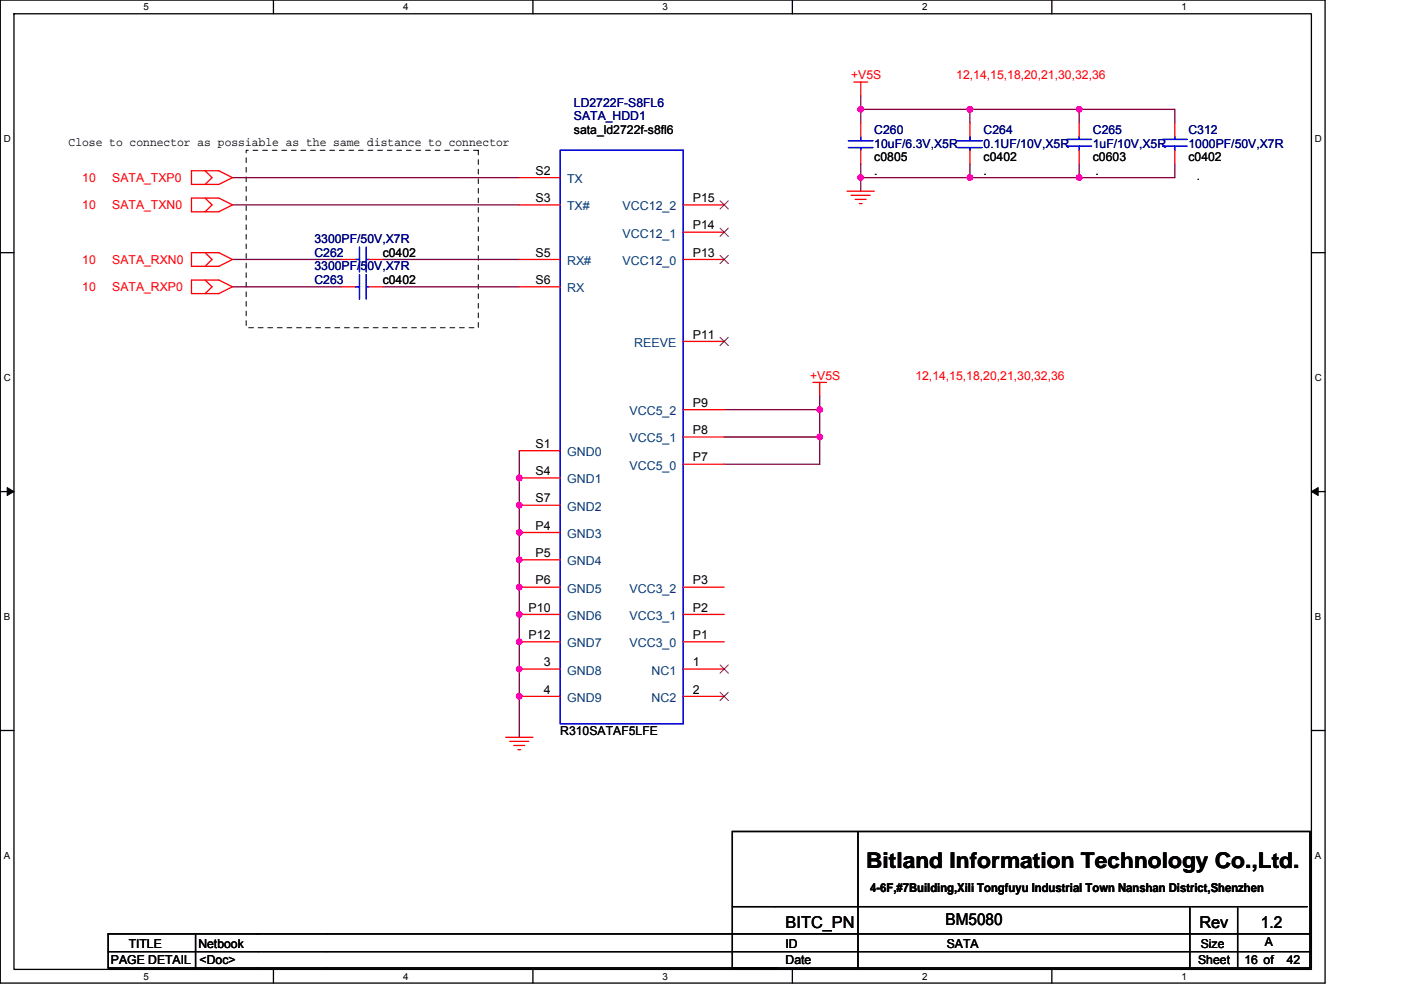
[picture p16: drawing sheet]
<svg xmlns="http://www.w3.org/2000/svg" width="297mm" height="210mm" viewBox="0 0 297 210" stroke-linecap="round" stroke-linejoin="round" font-family="sans-serif">
<defs><g id="words">
<text font-size="4.6" x="183.6" y="184.1">Bitland Information Technology Co.,Ltd.</text>
<g font-size="3.5">
<text x="166.6" y="196.8">BITC_PN</text>
<text x="200.4" y="196.3">BM5080</text>
<text x="254.3" y="196.8">Rev</text>
<text x="267.3" y="196.8">1.2</text>
</g>
<g font-size="2.6" fill="#f00">
<text x="180.5" y="16.8">+V5S</text>
<text x="202.8" y="16.8">12,14,15,18,20,21,30,32,36</text>
<text x="17.4" y="38.5">10</text>
<text x="23.8" y="38.5">SATA_TXP0</text>
<text x="17.4" y="44.3">10</text>
<text x="23.8" y="44.3">SATA_TXN0</text>
<text x="17.4" y="55.9">10</text>
<text x="23.8" y="55.9">SATA_RXN0</text>
<text x="17.4" y="61.7">10</text>
<text x="23.8" y="61.7">SATA_RXP0</text>
<text x="171.8" y="80.5">+V5S</text>
<text x="194.1" y="80.5">12,14,15,18,20,21,30,32,36</text>
</g>
<g font-size="2.6" fill="#000080">
<text x="121.7" y="22.6">LD2722F-S8FL6</text>
<text x="121.7" y="25.5">SATA_HDD1</text>
<text x="185.4" y="28.4">C260</text>
<text x="208.6" y="28.4">C264</text>
<text x="231.7" y="28.4">C265</text>
<text x="252" y="28.4">C312</text>
<text x="185.4" y="31.3">10uF/6.3V,X5R</text>
<text x="208.6" y="31.3">0.1UF/10V,X5R</text>
<text x="231.7" y="31.3">1uF/10V,X5R</text>
<text x="252" y="31.3">1000PF/50V,X7R</text>
<text x="66.7" y="51.6">3300PF/50V,X7R</text>
<text x="66.7" y="54.5">C262</text>
<text x="66.7" y="57.4">3300PF/50V,X7R</text>
<text x="66.7" y="60.3">C263</text>
</g>
<g font-size="2.6">
<text x="121.7" y="28.4">sata_ld2722f-s8fl6</text>
<text x="14.5" y="31.1">Close to connector as possiable as the same distance to connector</text>
<text x="185.4" y="34.2">c0805</text>
<text x="208.6" y="34.2">c0402</text>
<text x="231.7" y="34.2">c0603</text>
<text x="252" y="34.2">c0402</text>
<text x="113.5" y="37.1">S2</text>
<text x="185.4" y="37.1">.</text>
<text x="208.6" y="37.1">.</text>
<text x="232.3" y="37.1">.</text>
<text x="253.7" y="38.3">.</text>
<text x="113.5" y="42.9">S3</text>
<text x="146.9" y="42.9">P15</text>
<text x="146.9" y="48.7">P14</text>
<text x="81.1" y="54.5">c0402</text>
<text x="113.5" y="54.4">S5</text>
<text x="146.9" y="54.4">P13</text>
<text x="81.1" y="60.3">c0402</text>
<text x="113.5" y="60.2">S6</text>
<text x="146.9" y="71.8">P11</text>
<text x="146.9" y="86.3">P9</text>
<text x="113.5" y="95">S1</text>
<text x="146.9" y="92.1">P8</text>
<text x="113.5" y="100.8">S4</text>
<text x="146.9" y="97.9">P7</text>
<text x="113.5" y="106.6">S7</text>
<text x="113.5" y="112.4">P4</text>
<text x="113.5" y="118.2">P5</text>
<text x="113.5" y="124">P6</text>
<text x="146.9" y="124">P3</text>
<text x="112.1" y="129.7">P10</text>
<text x="146.9" y="129.7">P2</text>
<text x="112.1" y="135.5">P12</text>
<text x="146.9" y="135.5">P1</text>
<text x="115.3" y="141.3">3</text>
<text x="146.9" y="141.3">1</text>
<text x="115.3" y="147.1">4</text>
<text x="146.9" y="147.1">2</text>
<text x="118.8" y="155.8">R310SATAF5LFE</text>
<text x="184.5" y="189.2">4-6F,#7Building,Xili Tongfuyu Industrial Town Nanshan District,Shenzhen</text>
<text x="27.3" y="201">TITLE</text>
<text x="42.1" y="201">Netbook</text>
<text x="166.6" y="201">ID</text>
<text x="200.7" y="201">SATA</text>
<text x="254.6" y="201">Size</text>
<text x="268.2" y="200.7">A</text>
<text x="23.5" y="204.5">PAGE DETAIL</text>
<text x="42.3" y="204.5">&lt;Doc&gt;</text>
<text x="166.6" y="204.5">Date</text>
<text x="254" y="204.5">Sheet</text>
<text x="263.9" y="204.5">16 of</text>
<text x="272.8" y="204.5">42</text>
</g>
<g font-size="2.6" fill="#004080">
<text x="120.2" y="38.8">TX</text>
<text x="120.2" y="44.6">TX#</text>
<text x="132" y="44.6">VCC12_2</text>
<text x="132" y="50.4">VCC12_1</text>
<text x="120.2" y="56.2">RX#</text>
<text x="132" y="56.2">VCC12_0</text>
<text x="120.2" y="62">RX</text>
<text x="134.5" y="73.6">REEVE</text>
<text x="133.5" y="88.1">VCC5_2</text>
<text x="133.5" y="93.9">VCC5_1</text>
<text x="120.2" y="96.8">GND0</text>
<text x="133.5" y="99.6">VCC5_0</text>
<text x="120.2" y="102.5">GND1</text>
<text x="120.2" y="108.3">GND2</text>
<text x="120.2" y="114.1">GND3</text>
<text x="120.2" y="119.9">GND4</text>
<text x="120.2" y="125.7">GND5</text>
<text x="133.5" y="125.7">VCC3_2</text>
<text x="120.2" y="131.5">GND6</text>
<text x="133.5" y="131.5">VCC3_1</text>
<text x="120.2" y="137.3">GND7</text>
<text x="133.5" y="137.3">VCC3_0</text>
<text x="120.2" y="143.1">GND8</text>
<text x="138.1" y="143.1">NC1</text>
<text x="120.2" y="148.9">GND9</text>
<text x="138.1" y="148.9">NC2</text>
</g>
<g font-size="2.1">
<text x="30.5" y="2.2">5</text>
<text x="85.5" y="2.2">4</text>
<text x="140.5" y="2.2">3</text>
<text x="195.5" y="2.2">2</text>
<text x="250.5" y="2.2">1</text>
<text x=".8" y="30.1">D</text>
<text x="278.8" y="30.1">D</text>
<text x=".8" y="80.8">C</text>
<text x="278.8" y="80.8">C</text>
<text x=".8" y="131.4">B</text>
<text x="278.8" y="131.4">B</text>
<text x=".8" y="182.1">A</text>
<text x="278.8" y="182.1">A</text>
<text x="30.5" y="207.8">5</text>
<text x="85.5" y="207.8">4</text>
<text x="140.5" y="207.8">3</text>
<text x="195.5" y="207.8">2</text>
<text x="250.5" y="207.8">1</text>
</g>
</g></defs>
<path d="M.1 0h280.8v208.5h-280.8zM3 2.9h275v202.7h-275z" fill="none" stroke="#000" stroke-width=".28"/>
<g fill="#fff">
<path d="M30.5 .3h1.1v2.3h-1.1z"/>
<path d="M30.5 205.9h1.1v2.3h-1.1z"/>
</g>
<path d="M58 0v2.9M58 205.6v2.9" fill="none" stroke="#000" stroke-width=".28"/>
<g fill="#fff">
<path d="M85.5 .3h1.1v2.3h-1.1z"/>
<path d="M85.5 205.9h1.1v2.3h-1.1z"/>
</g>
<path d="M113 0v2.9M113 205.6v2.9" fill="none" stroke="#000" stroke-width=".28"/>
<g fill="#fff">
<path d="M140.5 .3h1.1v2.3h-1.1z"/>
<path d="M140.5 205.9h1.1v2.3h-1.1z"/>
</g>
<path d="M168 0v2.9M168 205.6v2.9" fill="none" stroke="#000" stroke-width=".28"/>
<g fill="#fff">
<path d="M195.5 .3h1.2v2.3h-1.2z"/>
<path d="M195.5 205.9h1.2v2.3h-1.2z"/>
</g>
<path d="M223 0v2.9M223 205.6v2.9" fill="none" stroke="#000" stroke-width=".28"/>
<g fill="#fff">
<path d="M250.5 .3h1.2v2.3h-1.2z"/>
<path d="M250.5 205.9h1.2v2.3h-1.2z"/>
<path d="M.8 28.3h1.5v2.3h-1.5z"/>
<path d="M278.8 28.3h1.5v2.3h-1.5z"/>
<path d="M.8 78.9h1.5v2.3h-1.5z"/>
<path d="M278.8 78.9h1.5v2.3h-1.5z"/>
</g>
<path d="M.1 53.6h2.9M278 53.6h2.9" fill="none" stroke="#000" stroke-width=".28"/>
<g fill="#fff">
<path d="M.8 129.6h1.4v2.3h-1.4z"/>
<path d="M278.8 129.6h1.4v2.3h-1.4z"/>
</g>
<path d="M.1 104.3h2.9M278 104.3h2.9" fill="none" stroke="#000" stroke-width=".28"/>
<path d="M1.5 103.4l1.5 .9-1.5 .8zM278 104.3l1.5-.9v1.7z" fill="#000" stroke="#000" stroke-width=".21"/>
<g fill="#fff">
<path d="M.8 180.3h1.4v2.3h-1.4z"/>
<path d="M278.8 180.3h1.4v2.3h-1.4z"/>
</g>
<path d="M.1 154.9h2.9M278 154.9h2.9M155.3 176.4h122.4v28.9h-122.4zM181.9 176.4v28.9M41.5 198.1v7.2M155.3 192.3h121.9M252.3 192.6v12.4M262.4 192.6v12.4M277.7 198.1h-254.8v7.2h141.9M22.9 201.8h254.8" fill="none" stroke="#000" stroke-width=".28"/>
<path d="M52.2 31.9h49.2v37.6h-49.2z" fill="none" stroke="#000" stroke-width=".21" stroke-dasharray="1 1 1 1 1 1 1 1"/>
<g fill="none" stroke="#800040" stroke-width=".28">
<path d="M49.3 37.7h60.8M182.5 23.2v2.9M182.5 37.7v2.9M182.5 23.2h23.2M182.5 34.8v2.9M182.5 20.3v2.9M182.5 37.7h23.2M205.7 23.2v2.9M205.7 34.8v2.9M205.7 23.2h23.1M205.7 37.7h23.1M228.8 23.2h20.3v2.9"/>
<path d="M228.8 23.2v2.9M228.8 34.8v2.9M249.1 34.8v2.9h-20.3M49.3 43.5h60.8M49.3 55h23.2M81.1 55h29M49.3 60.8h23.2M81.1 60.8h29M110.1 95.6v60.8M153.5 92.7h20.3M153.5 86.9h20.3M173.8 92.7v5.8h-20.3"/>
<path d="M173.8 86.9v5.8M173.8 84v2.9"/>
</g>
<g fill="#f0f" stroke="#f0f" stroke-width=".28">
<circle cx="110.1" cy="101.4" r=".57"/>
<circle cx="110.1" cy="130.3" r=".57"/>
<circle cx="110.1" cy="147.7" r=".57"/>
<circle cx="110.1" cy="124.5" r=".57"/>
<circle cx="110.1" cy="112.9" r=".57"/>
<circle cx="110.1" cy="118.7" r=".57"/>
<circle cx="110.1" cy="141.9" r=".57"/>
<circle cx="110.1" cy="107.1" r=".57"/>
<circle cx="173.8" cy="92.7" r=".57"/>
<circle cx="173.8" cy="86.9" r=".57"/>
<circle cx="110.1" cy="136.1" r=".57"/>
<circle cx="205.6" cy="23.2" r=".57"/>
<circle cx="182.5" cy="23.2" r=".57"/>
<circle cx="228.8" cy="23.2" r=".57"/>
<circle cx="205.6" cy="37.7" r=".57"/>
<circle cx="182.5" cy="37.7" r=".57"/>
<circle cx="228.8" cy="37.7" r=".57"/>
</g>
<g fill="none" stroke="#f00" stroke-width=".28">
<path d="M181 17.4h2.9M182.5 17.4v2.9M40.6 36.2h5.8l2.9 1.5-2.9 1.4h-5.8zM43.5 36.2l1.5 1.5-1.5 1.4M110.1 37.7h8.7M182.5 31.9v2.9M182.5 26.1v2.9M205.7 31.9v2.9M205.7 26.1v2.9M228.8 26.1v2.9M228.8 31.9v2.9M249.1 26.1v2.9"/>
<path d="M249.1 31.9v2.9M40.6 59.4h5.8l2.9 1.4-2.9 1.5h-5.8zM40.6 42h5.8l2.9 1.5-2.9 1.4h-5.8zM40.6 53.6h5.8l2.9 1.4-2.9 1.5h-5.8zM43.5 59.4l1.5 1.4-1.5 1.5M43.5 42l1.5 1.5-1.5 1.4M43.5 53.6l1.5 1.4-1.5 1.5M72.5 55h2.9M78.2 55h2.9M110.1 43.5h8.7M110.1 55h8.7M144.8 55h8.7"/>
<path d="M144.8 49.3h8.7M144.8 43.5h8.7M179.6 40.6h5.8M180.5 41.4h4M181.3 42.3h2.3M182.2 43.2h.6M72.5 60.8h2.9M78.2 60.8h2.9M110.1 60.8h8.7M144.8 72.4h8.7M110.1 95.6h8.7M144.8 98.5h8.7"/>
<path d="M144.8 92.7h8.7M144.8 86.9h8.7M172.4 81.1h2.9M173.8 81.1v2.9M110.1 101.4h8.7M110.1 107.2h8.7M110.1 112.9h8.7M110.1 118.7h8.7M110.1 124.5h8.7M110.1 130.3h8.7M110.1 136.1h8.7M144.8 136.1h8.7"/>
<path d="M144.8 130.3h8.7M144.8 124.5h8.7M107.2 156.4h5.8M108.1 157.2h4M108.9 158.1h2.3M109.8 159h.6M110.1 141.9h8.7M110.1 147.7h8.7M144.8 141.9h8.7M144.8 147.7h8.7"/>
</g>
<g fill="none" stroke="#00f" stroke-width=".28">
<path d="M118.8 31.9h26v121.6h-26zM179.9 29.8h5.2M179.9 31.3h5.2M182.5 31.3v.6M182.5 29v.8M203 29.8h5.3M203 31.3h5.3M205.7 31.3v.6M205.7 29v.8M226.2 31h5.2M226.2 29.6h5.2M228.8 29v.6"/>
<path d="M228.8 31v.9M246.5 31h5.2M246.5 29.6h5.2M249.1 29v.6M249.1 31v.9M75.4 55h.8M76.2 52.4v5.3M76.2 58.2v5.2M77.7 55h.5M77.7 52.4v5.3M77.7 58.2v5.2M75.4 60.8h.8"/>
<path d="M77.7 60.8h.5"/>
</g>
<path d="M152.7 54.2l1.7 1.7M152.7 48.4l1.7 1.7M152.7 42.6l1.7 1.7M154.4 54.2l-1.7 1.7M154.4 48.4l-1.7 1.7M154.4 42.6l-1.7 1.7M152.7 71.5l1.7 1.8M154.4 71.5l-1.7 1.8M152.7 141l1.7 1.8M152.7 146.8l1.7 1.8M154.4 141l-1.7 1.8M154.4 146.8l-1.7 1.8" fill="none" stroke="#804000" stroke-width=".21"/>
<use href="#words"/>
</svg>
